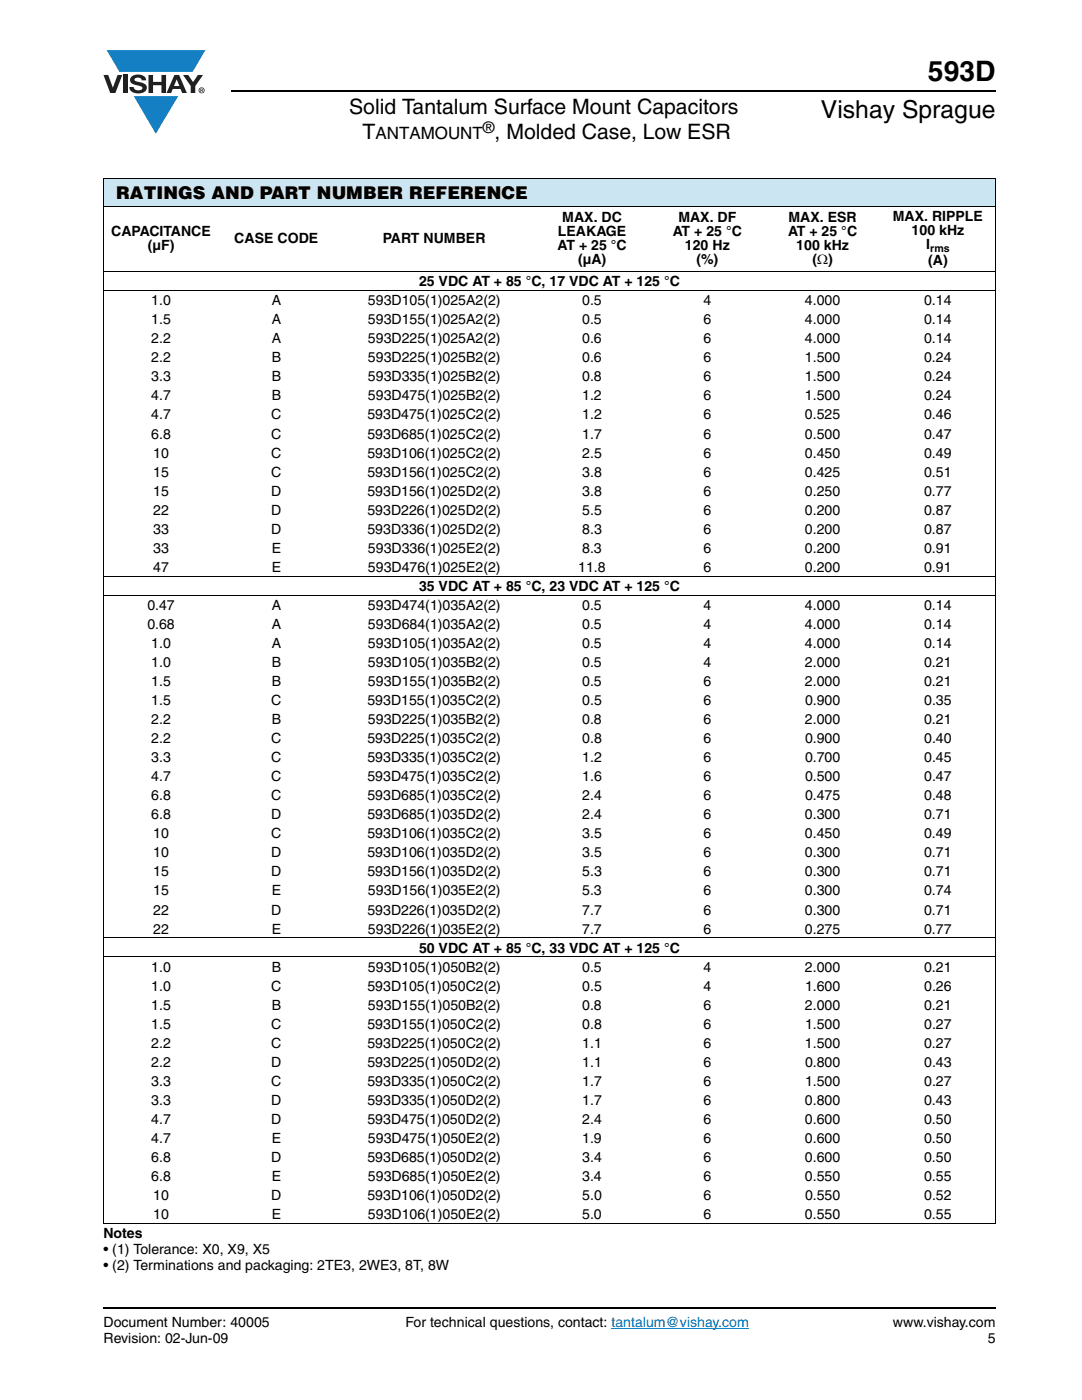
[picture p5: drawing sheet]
<svg xmlns="http://www.w3.org/2000/svg" width="216mm" height="279mm" viewBox="0 0 216 279" stroke-linecap="round" stroke-linejoin="round" font-family="sans-serif">
<defs><g id="words">
<text font-size="5.6" x="185.2" y="16.1">593D</text>
<text font-size="4.9" x="163.8" y="23.6">Vishay Sprague</text>
<g font-size="4.2">
<text x="69.7" y="22.8">Solid Tantalum Surface Mount Capacitors</text>
<text x="72.3" y="27.7">T</text>
<text x="98.7" y="27.7">, Molded Case, Low ESR</text>
</g>
<text font-size="3.5" x="23.2" y="39.7">RATINGS AND PART NUMBER REFERENCE</text>
<text font-size="3.4" x="74.9" y="27.7">ANTAMOUNT</text>
<text font-size="3.2" x="96.4" y="26.5">®</text>
<g font-size="2.8">
<text x="22.2" y="47.1">CAPACITANCE</text>
<text x="111.3" y="47.1">LEAKAGE</text>
<text x="112.2" y="44.3">MAX. DC</text>
<text x="134.2" y="47.1">AT + 25 °C</text>
<text x="135.4" y="44.3">MAX. DF</text>
<text x="157.2" y="47.1">AT + 25 °C</text>
<text x="157.3" y="44.3">MAX. ESR</text>
<text x="178.1" y="44.1">MAX. RIPPLE</text>
<text x="181.9" y="47">100 kHz</text>
<text x="29.5" y="49.9">(µF)</text>
<text x="46.8" y="48.5">CASE CODE</text>
<text x="76.4" y="48.5">PART NUMBER</text>
<text x="111.3" y="49.9">AT + 25 °C</text>
<text x="115.3" y="52.7">(µA)</text>
<text x="136.7" y="49.9">120 Hz</text>
<text x="139" y="52.7">(%)</text>
<text x="158.9" y="49.9">100 kHz</text>
<text x="162.1" y="52.7">(Ω)</text>
<text x="184.8" y="49.8">I</text>
<text x="185.2" y="52.9">(A)</text>
<text x="83.6" y="57.1">25 VDC AT + 85 °C, 17 VDC AT + 125 °C</text>
<text x="30.2" y="60.9">1.0</text>
<text x="30.2" y="64.7">1.5</text>
<text x="54.2" y="60.9">A</text>
<text x="54.2" y="64.7">A</text>
<text x="73.4" y="60.9">593D105(1)025A2(2)</text>
<text x="73.4" y="64.7">593D155(1)025A2(2)</text>
<text x="116.2" y="60.9">0.5</text>
<text x="116.2" y="64.7">0.5</text>
<text x="140.4" y="60.9">4</text>
<text x="140.4" y="64.7">6</text>
<text x="160.6" y="60.9">4.000</text>
<text x="160.6" y="64.7">4.000</text>
<text x="184.4" y="60.9">0.14</text>
<text x="184.4" y="64.7">0.14</text>
<text x="30.2" y="68.5">2.2</text>
<text x="54.2" y="68.5">A</text>
<text x="73.4" y="68.5">593D225(1)025A2(2)</text>
<text x="116.2" y="68.5">0.6</text>
<text x="140.4" y="68.5">6</text>
<text x="160.6" y="68.5">4.000</text>
<text x="184.4" y="68.5">0.14</text>
<text x="30.2" y="72.3">2.2</text>
<text x="30.2" y="76.1">3.3</text>
<text x="54.2" y="72.3">B</text>
<text x="54.2" y="76.1">B</text>
<text x="73.4" y="72.3">593D225(1)025B2(2)</text>
<text x="73.4" y="76.1">593D335(1)025B2(2)</text>
<text x="116.2" y="72.3">0.6</text>
<text x="116.2" y="76.1">0.8</text>
<text x="140.4" y="72.3">6</text>
<text x="140.4" y="76.1">6</text>
<text x="160.6" y="72.3">1.500</text>
<text x="160.6" y="76.1">1.500</text>
<text x="184.4" y="72.3">0.24</text>
<text x="184.4" y="76.1">0.24</text>
<text x="30.2" y="79.9">4.7</text>
<text x="30.2" y="83.7">4.7</text>
<text x="54.1" y="83.7">C</text>
<text x="54.2" y="79.9">B</text>
<text x="73.3" y="83.7">593D475(1)025C2(2)</text>
<text x="73.4" y="79.9">593D475(1)025B2(2)</text>
<text x="116.2" y="79.9">1.2</text>
<text x="116.2" y="83.7">1.2</text>
<text x="140.4" y="79.9">6</text>
<text x="140.4" y="83.7">6</text>
<text x="160.6" y="79.9">1.500</text>
<text x="160.6" y="83.7">0.525</text>
<text x="184.4" y="79.9">0.24</text>
<text x="184.4" y="83.7">0.46</text>
<text x="30.2" y="87.5">6.8</text>
<text x="54.1" y="87.5">C</text>
<text x="73.3" y="87.5">593D685(1)025C2(2)</text>
<text x="116.2" y="87.5">1.7</text>
<text x="140.4" y="87.5">6</text>
<text x="160.6" y="87.5">0.500</text>
<text x="184.4" y="87.5">0.47</text>
<text x="30.6" y="91.3">10</text>
<text x="30.6" y="95.1">15</text>
<text x="54.1" y="91.3">C</text>
<text x="54.1" y="95.1">C</text>
<text x="73.3" y="91.3">593D106(1)025C2(2)</text>
<text x="73.3" y="95.1">593D156(1)025C2(2)</text>
<text x="116.2" y="91.3">2.5</text>
<text x="116.2" y="95.1">3.8</text>
<text x="140.4" y="91.3">6</text>
<text x="140.4" y="95.1">6</text>
<text x="160.6" y="91.3">0.450</text>
<text x="160.6" y="95.1">0.425</text>
<text x="184.4" y="91.3">0.49</text>
<text x="184.4" y="95.1">0.51</text>
<text x="30.6" y="98.9">15</text>
<text x="54.1" y="98.9">D</text>
<text x="73.3" y="98.9">593D156(1)025D2(2)</text>
<text x="116.2" y="98.9">3.8</text>
<text x="140.4" y="98.9">6</text>
<text x="160.6" y="98.9">0.250</text>
<text x="184.4" y="98.9">0.77</text>
<text x="30.6" y="102.7">22</text>
<text x="30.6" y="106.5">33</text>
<text x="54.1" y="102.7">D</text>
<text x="54.1" y="106.5">D</text>
<text x="73.3" y="102.7">593D226(1)025D2(2)</text>
<text x="73.3" y="106.5">593D336(1)025D2(2)</text>
<text x="116.2" y="102.7">5.5</text>
<text x="116.2" y="106.5">8.3</text>
<text x="140.4" y="102.7">6</text>
<text x="140.4" y="106.5">6</text>
<text x="160.6" y="102.7">0.200</text>
<text x="160.6" y="106.5">0.200</text>
<text x="184.4" y="102.7">0.87</text>
<text x="184.4" y="106.5">0.87</text>
<text x="30.6" y="110.3">33</text>
<text x="54.2" y="110.3">E</text>
<text x="73.4" y="110.3">593D336(1)025E2(2)</text>
<text x="116.2" y="110.3">8.3</text>
<text x="140.4" y="110.3">6</text>
<text x="160.6" y="110.3">0.200</text>
<text x="184.4" y="110.3">0.91</text>
<text x="30.6" y="114.1">47</text>
<text x="54.2" y="114.1">E</text>
<text x="73.4" y="114.1">593D476(1)025E2(2)</text>
<text x="83.6" y="117.9">35 VDC AT + 85 °C, 23 VDC AT + 125 °C</text>
<text x="115.4" y="114.1">11.8</text>
<text x="140.4" y="114.1">6</text>
<text x="160.6" y="114.1">0.200</text>
<text x="184.4" y="114.1">0.91</text>
<text x="29.4" y="121.7">0.47</text>
<text x="29.4" y="125.5">0.68</text>
<text x="54.2" y="121.7">A</text>
<text x="54.2" y="125.5">A</text>
<text x="73.4" y="121.7">593D474(1)035A2(2)</text>
<text x="73.4" y="125.5">593D684(1)035A2(2)</text>
<text x="116.2" y="121.7">0.5</text>
<text x="116.2" y="125.5">0.5</text>
<text x="140.4" y="121.7">4</text>
<text x="140.4" y="125.5">4</text>
<text x="160.6" y="121.7">4.000</text>
<text x="160.6" y="125.5">4.000</text>
<text x="184.4" y="121.7">0.14</text>
<text x="184.4" y="125.5">0.14</text>
<text x="30.2" y="129.3">1.0</text>
<text x="54.2" y="129.3">A</text>
<text x="73.4" y="129.3">593D105(1)035A2(2)</text>
<text x="116.2" y="129.3">0.5</text>
<text x="140.4" y="129.3">4</text>
<text x="160.6" y="129.3">4.000</text>
<text x="184.4" y="129.3">0.14</text>
<text x="30.2" y="133.1">1.0</text>
<text x="30.2" y="136.9">1.5</text>
<text x="54.2" y="133.1">B</text>
<text x="54.2" y="136.9">B</text>
<text x="73.4" y="133.1">593D105(1)035B2(2)</text>
<text x="73.4" y="136.9">593D155(1)035B2(2)</text>
<text x="116.2" y="133.1">0.5</text>
<text x="116.2" y="136.9">0.5</text>
<text x="140.4" y="133.1">4</text>
<text x="140.4" y="136.9">6</text>
<text x="160.6" y="133.1">2.000</text>
<text x="160.6" y="136.9">2.000</text>
<text x="184.4" y="133.1">0.21</text>
<text x="184.4" y="136.9">0.21</text>
<text x="30.2" y="140.7">1.5</text>
<text x="54.1" y="140.7">C</text>
<text x="73.3" y="140.7">593D155(1)035C2(2)</text>
<text x="116.2" y="140.7">0.5</text>
<text x="140.4" y="140.7">6</text>
<text x="160.6" y="140.7">0.900</text>
<text x="184.4" y="140.7">0.35</text>
<text x="30.2" y="144.5">2.2</text>
<text x="30.2" y="148.3">2.2</text>
<text x="54.1" y="148.3">C</text>
<text x="54.2" y="144.5">B</text>
<text x="73.3" y="148.3">593D225(1)035C2(2)</text>
<text x="73.4" y="144.5">593D225(1)035B2(2)</text>
<text x="116.2" y="144.5">0.8</text>
<text x="116.2" y="148.3">0.8</text>
<text x="140.4" y="144.5">6</text>
<text x="140.4" y="148.3">6</text>
<text x="160.6" y="144.5">2.000</text>
<text x="160.6" y="148.3">0.900</text>
<text x="184.4" y="144.5">0.21</text>
<text x="184.4" y="148.3">0.40</text>
<text x="30.2" y="152.1">3.3</text>
<text x="30.2" y="155.9">4.7</text>
<text x="54.1" y="152.1">C</text>
<text x="54.1" y="155.9">C</text>
<text x="73.3" y="152.1">593D335(1)035C2(2)</text>
<text x="73.3" y="155.9">593D475(1)035C2(2)</text>
<text x="116.2" y="152.1">1.2</text>
<text x="116.2" y="155.9">1.6</text>
<text x="140.4" y="152.1">6</text>
<text x="140.4" y="155.9">6</text>
<text x="160.6" y="152.1">0.700</text>
<text x="160.6" y="155.9">0.500</text>
<text x="184.4" y="152.1">0.45</text>
<text x="184.4" y="155.9">0.47</text>
<text x="30.2" y="159.7">6.8</text>
<text x="54.1" y="159.7">C</text>
<text x="73.3" y="159.7">593D685(1)035C2(2)</text>
<text x="116.2" y="159.7">2.4</text>
<text x="140.4" y="159.7">6</text>
<text x="160.6" y="159.7">0.475</text>
<text x="184.4" y="159.7">0.48</text>
<text x="30.2" y="163.5">6.8</text>
<text x="30.6" y="167.3">10</text>
<text x="54.1" y="167.3">C</text>
<text x="54.1" y="163.5">D</text>
<text x="73.3" y="167.3">593D106(1)035C2(2)</text>
<text x="73.3" y="163.5">593D685(1)035D2(2)</text>
<text x="116.2" y="167.3">3.5</text>
<text x="116.2" y="163.5">2.4</text>
<text x="140.4" y="167.3">6</text>
<text x="140.4" y="163.5">6</text>
<text x="160.6" y="167.3">0.450</text>
<text x="160.6" y="163.5">0.300</text>
<text x="184.4" y="167.3">0.49</text>
<text x="184.4" y="163.5">0.71</text>
<text x="30.6" y="171.1">10</text>
<text x="54.1" y="171.1">D</text>
<text x="73.3" y="171.1">593D106(1)035D2(2)</text>
<text x="116.2" y="171.1">3.5</text>
<text x="140.4" y="171.1">6</text>
<text x="160.6" y="171.1">0.300</text>
<text x="184.4" y="171.1">0.71</text>
<text x="30.6" y="174.9">15</text>
<text x="30.6" y="178.7">15</text>
<text x="54.1" y="174.9">D</text>
<text x="54.2" y="178.7">E</text>
<text x="73.3" y="174.9">593D156(1)035D2(2)</text>
<text x="73.4" y="178.7">593D156(1)035E2(2)</text>
<text x="116.2" y="178.7">5.3</text>
<text x="116.2" y="174.9">5.3</text>
<text x="140.4" y="178.7">6</text>
<text x="140.4" y="174.9">6</text>
<text x="160.6" y="178.7">0.300</text>
<text x="160.6" y="174.9">0.300</text>
<text x="184.4" y="174.9">0.71</text>
<text x="184.4" y="178.7">0.74</text>
<text x="30.6" y="182.5">22</text>
<text x="54.1" y="182.5">D</text>
<text x="73.3" y="182.5">593D226(1)035D2(2)</text>
<text x="116.2" y="182.5">7.7</text>
<text x="140.4" y="182.5">6</text>
<text x="160.6" y="182.5">0.300</text>
<text x="184.4" y="182.5">0.71</text>
<text x="30.6" y="186.3">22</text>
<text x="54.2" y="186.3">E</text>
<text x="73.4" y="186.3">593D226(1)035E2(2)</text>
<text x="83.6" y="190.1">50 VDC AT + 85 °C, 33 VDC AT + 125 °C</text>
<text x="116.2" y="186.3">7.7</text>
<text x="140.4" y="186.3">6</text>
<text x="160.6" y="186.3">0.275</text>
<text x="184.4" y="186.3">0.77</text>
<text x="30.2" y="193.9">1.0</text>
<text x="30.2" y="197.7">1.0</text>
<text x="54.1" y="197.7">C</text>
<text x="54.2" y="193.9">B</text>
<text x="73.3" y="197.7">593D105(1)050C2(2)</text>
<text x="73.4" y="193.9">593D105(1)050B2(2)</text>
<text x="116.2" y="193.9">0.5</text>
<text x="116.2" y="197.7">0.5</text>
<text x="140.4" y="193.9">4</text>
<text x="140.4" y="197.7">4</text>
<text x="160.6" y="193.9">2.000</text>
<text x="160.6" y="197.7">1.600</text>
<text x="184.4" y="193.9">0.21</text>
<text x="184.4" y="197.7">0.26</text>
<text x="30.2" y="201.5">1.5</text>
<text x="54.2" y="201.5">B</text>
<text x="73.4" y="201.5">593D155(1)050B2(2)</text>
<text x="116.2" y="201.5">0.8</text>
<text x="140.4" y="201.5">6</text>
<text x="160.6" y="201.5">2.000</text>
<text x="184.4" y="201.5">0.21</text>
<text x="30.2" y="205.3">1.5</text>
<text x="30.2" y="209.1">2.2</text>
<text x="54.1" y="209.1">C</text>
<text x="54.1" y="205.3">C</text>
<text x="73.3" y="205.3">593D155(1)050C2(2)</text>
<text x="73.3" y="209.1">593D225(1)050C2(2)</text>
<text x="116.2" y="209.1">1.1</text>
<text x="116.2" y="205.3">0.8</text>
<text x="140.4" y="209.1">6</text>
<text x="140.4" y="205.3">6</text>
<text x="160.6" y="209.1">1.500</text>
<text x="160.6" y="205.3">1.500</text>
<text x="184.4" y="209.1">0.27</text>
<text x="184.4" y="205.3">0.27</text>
<text x="30.2" y="212.9">2.2</text>
<text x="54.1" y="212.9">D</text>
<text x="73.3" y="212.9">593D225(1)050D2(2)</text>
<text x="116.2" y="212.9">1.1</text>
<text x="140.4" y="212.9">6</text>
<text x="160.6" y="212.9">0.800</text>
<text x="184.4" y="212.9">0.43</text>
<text x="30.2" y="216.7">3.3</text>
<text x="30.2" y="220.5">3.3</text>
<text x="54.1" y="220.5">D</text>
<text x="54.1" y="216.7">C</text>
<text x="73.3" y="216.7">593D335(1)050C2(2)</text>
<text x="73.3" y="220.5">593D335(1)050D2(2)</text>
<text x="116.2" y="220.5">1.7</text>
<text x="116.2" y="216.7">1.7</text>
<text x="140.4" y="220.5">6</text>
<text x="140.4" y="216.7">6</text>
<text x="160.6" y="220.5">0.800</text>
<text x="160.6" y="216.7">1.500</text>
<text x="184.4" y="220.5">0.43</text>
<text x="184.4" y="216.7">0.27</text>
<text x="30.2" y="224.3">4.7</text>
<text x="54.1" y="224.3">D</text>
<text x="73.3" y="224.3">593D475(1)050D2(2)</text>
<text x="116.2" y="224.3">2.4</text>
<text x="140.4" y="224.3">6</text>
<text x="160.6" y="224.3">0.600</text>
<text x="184.4" y="224.3">0.50</text>
<text x="30.2" y="228.1">4.7</text>
<text x="30.2" y="231.9">6.8</text>
<text x="54.1" y="231.9">D</text>
<text x="54.2" y="228.1">E</text>
<text x="73.3" y="231.9">593D685(1)050D2(2)</text>
<text x="73.4" y="228.1">593D475(1)050E2(2)</text>
<text x="116.2" y="228.1">1.9</text>
<text x="116.2" y="231.9">3.4</text>
<text x="140.4" y="228.1">6</text>
<text x="140.4" y="231.9">6</text>
<text x="160.6" y="228.1">0.600</text>
<text x="160.6" y="231.9">0.600</text>
<text x="184.4" y="228.1">0.50</text>
<text x="184.4" y="231.9">0.50</text>
<text x="30.2" y="235.7">6.8</text>
<text x="30.6" y="239.5">10</text>
<text x="54.1" y="239.5">D</text>
<text x="54.2" y="235.7">E</text>
<text x="73.3" y="239.5">593D106(1)050D2(2)</text>
<text x="73.4" y="235.7">593D685(1)050E2(2)</text>
<text x="116.2" y="235.7">3.4</text>
<text x="116.2" y="239.5">5.0</text>
<text x="140.4" y="235.7">6</text>
<text x="140.4" y="239.5">6</text>
<text x="160.6" y="235.7">0.550</text>
<text x="160.6" y="239.5">0.550</text>
<text x="184.4" y="235.7">0.55</text>
<text x="184.4" y="239.5">0.52</text>
<text x="30.6" y="243.3">10</text>
<text x="54.2" y="243.3">E</text>
<text x="73.4" y="243.3">593D106(1)050E2(2)</text>
<text x="116.2" y="243.3">5.0</text>
<text x="140.4" y="243.3">6</text>
<text x="160.6" y="243.3">0.550</text>
<text x="184.4" y="243.3">0.55</text>
<text x="20.6" y="247.1">Notes</text>
<text x="20.6" y="250.3">• (1) Tolerance: X0, X9, X5</text>
<text x="20.6" y="253.5">• (2) Terminations and packaging: 2TE3, 2WE3, 8T, 8W</text>
<text x="20.6" y="264.9">Document Number: 40005</text>
<text x="20.6" y="268.1">Revision: 02-Jun-09</text>
<text x="80.9" y="264.9">For technical questions, contact: tantalum@vishay.com</text>
<text x="178.2" y="264.9">www.vishay.com</text>
<text x="197.1" y="268.1">5</text>
</g>
<text font-size="2.1" x="185.6" y="50.3">rms</text>
</g></defs>
<g fill="#147fc3">
<path d="M21.3 10h19.7l-2.6 4.4h-3.8h-10.8z"/>
<path d="M26.7 19.2h8.9l-4.5 7.5z"/>
</g>
<g fill="#231f20">
<path d="M20.6 15h1l.9 2.5 1-2.5h.9l-1.4 3.6h-1z"/>
<path d="M24.6 15h.9v3.6h-.9z"/>
<path d="M26.3 15.3a2.1 2.1 0 0 1 2.8 .3l.1 .4h-.9a.79 .79 0 0 0-.7-.5 .79 .79 0 0 0-.8 .4l.3 .3 1 .2a1.08 1.08 0 0 1 1.2 1.1 1.08 1.08 0 0 1-1.1 1.1 1.73 1.73 0 0 1-2.4-1.2h.9a.96 .96 0 0 0 .8 .6 .96 .96 0 0 0 .9-.4 1.31 1.31 0 0 0-1.2-.6 1.03 1.03 0 0 1-1.1-.6 1.03 1.03 0 0 1 .2-1.1z"/>
<path d="M29.6 15h.9v1.3h1.7v-1.3h.9v3.6h-.9v-1.6h-1.7v1.6h-.9z"/>
<path d="M36.5 15h1.1l.9 1.4 1-1.4h1l-1.5 2.2v1.4h-.9v-1.4z"/>
<path d="M35.3 15.8l.5 1.4h-1.1zM34.8 15l-1.6 3.6h1l.3-.8h1.5l.3 .8h1l-1.6-3.6z"/>
<path d="M39.8 18a.46 .46 0 0 1 .9 0 .46 .46 0 0 1-.9 0zM39.6 18a.6 .6 0 0 0 1.2 0 .6 .6 0 0 0-1.2 0z"/>
<path d="M40.1 17.8h.2v.2h-.2zM40 17.7v.7h.1v-.3l.4 .3-.2-.3 .2-.2-.1-.2z"/>
</g>
<path d="M122 265.1h27.4" fill="none" stroke="#007ec4" stroke-width=".2"/>
<path d="M46.1 18.2h152.5M20.6 261h178" fill="none" stroke="#000" stroke-width=".36"/>
<path d="M20.6 35.7h178v5.5h-178z" fill="#cce5f3"/>
<path d="M20.6 35.7h178.1M20.6 35.8v208.3M198.6 35.8v208.3M20.6 41.2h178.1M20.6 54.2h178.1M20.6 58h178.1M20.6 115h178.1M20.6 118.8h178.1M20.6 187.2h178.1M20.6 191h178.1M20.6 244.2h178.1" fill="none" stroke="#000" stroke-width=".2"/>
<use href="#words"/>
</svg>
